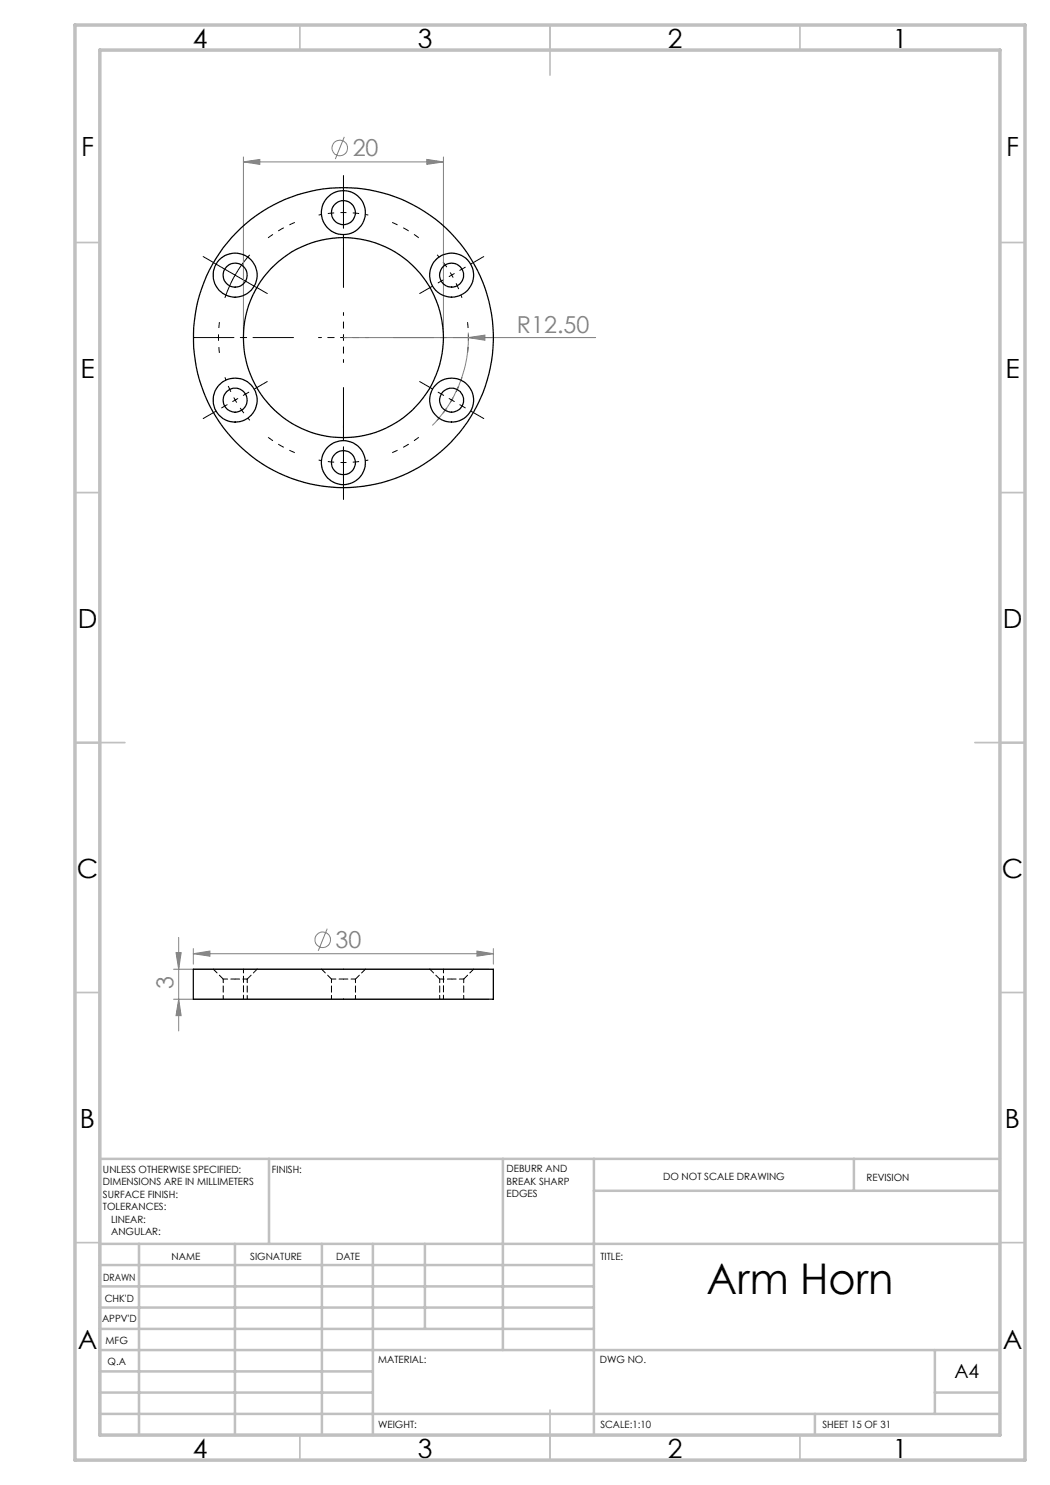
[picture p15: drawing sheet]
<svg xmlns="http://www.w3.org/2000/svg" width="210mm" height="297mm" viewBox="0 0 210 297" stroke-linecap="round" stroke-linejoin="round" font-family="sans-serif">
<defs><g id="words">
<text font-size="8.5" x="141.3" y="258.8">Arm Horn</text>
<g font-size="5.3">
<text x="38.5" y="9.5">4</text>
<text x="83.5" y="9.5">3</text>
<text x="133.6" y="9.5">2</text>
<text x="178.6" y="9.5">1</text>
<text x="16.2" y="31.3">F</text>
<text x="201.2" y="31.3">F</text>
<text x="16.1" y="75.5">E</text>
<text x="201.1" y="75.5">E</text>
<text x="15.5" y="125.5">D</text>
<text x="200.5" y="125.5">D</text>
<text x="15.4" y="175.5">C</text>
<text x="200.4" y="175.5">C</text>
<text x="16" y="225.5">B</text>
<text x="201" y="225.5">B</text>
<text x="15.5" y="269.8">A</text>
<text x="200.5" y="269.8">A</text>
<text x="38.5" y="291.5">4</text>
<text x="83.5" y="291.5">3</text>
<text x="133.6" y="291.5">2</text>
<text x="178.6" y="291.5">1</text>
</g>
<g font-size="4.7" fill="#808080">
<text x="70.5" y="31.3">20</text>
<text x="103.4" y="66.5">R12.50</text>
<text x="67.1" y="189.6">30</text>
<text x="34.7" y="197.8" transform="rotate(-90 34.7 197.8)">3</text>
</g>
<text font-size="3.9" x="190.9" y="275.5">A4</text>
<g font-size="2">
<text x="20.6" y="234.6">UNLESS OTHERWISE SPECIFIED:</text>
<text x="20.6" y="237.1">DIMENSIONS ARE IN MILLIMETERS</text>
<text x="20.6" y="239.6">SURFACE FINISH:</text>
<text x="54.4" y="234.6">FINISH:</text>
<text x="101.3" y="234.5">DEBURR AND</text>
<text x="101.3" y="237">BREAK SHARP</text>
<text x="101.3" y="239.5">EDGES</text>
<text x="132.6" y="236">DO NOT SCALE DRAWING</text>
<text x="173.3" y="236.2">REVISION</text>
<text x="20.6" y="242.1">TOLERANCES:</text>
<text x="22.2" y="244.6">LINEAR:</text>
<text x="22.2" y="247.1">ANGULAR:</text>
<text x="34.3" y="252">NAME</text>
<text x="50" y="251.9">SIGNATURE</text>
<text x="67.2" y="251.9">DATE</text>
<text x="120.1" y="251.9">TITLE:</text>
<text x="20.6" y="256.1">DRAWN</text>
<text x="20.9" y="260.3">CHK'D</text>
<text x="20.4" y="264.4">APPV'D</text>
<text x="21.1" y="268.8">MFG</text>
<text x="21.5" y="273">Q.A</text>
<text x="75.6" y="272.5">MATERIAL:</text>
<text x="120" y="272.5">DWG NO.</text>
<text x="75.6" y="285.5">WEIGHT:</text>
<text x="120.1" y="285.6">SCALE:1:10</text>
<text x="164.5" y="285.6">SHEET 15 OF 31</text>
</g>
</g></defs>
<g fill="none" stroke="#808080" stroke-width=".2">
<path d="M48.7 32.4l3.3-.5v1zM48.7 31.4v35.1M48.7 32.4h40M68.9 27.4l-1.8 4.4M85.4 31.9l3.3 .5-3.3 .5zM88.7 31.4v35.1M68.7 67.5h50.4M93.7 66.5a25.2 25.2 0 0 1-7.2 18.6M93.7 67.5l3.3-.5v1zM34.7 199.8h63M34.7 193.8h63M35.2 190.5h1l-.5 3.3z"/>
<path d="M35.7 187.5v18.7M35.7 199.8l.5 3.3h-1zM38.7 190.7l3.3-.5v1zM38.7 189.7v3.1M38.7 190.7h60M65.4 185.7l-1.8 4.5M95.4 190.2l3.3 .5-3.3 .5zM98.7 189.7v3.1"/>
<circle cx="67.9" cy="29.6" r="1.56"/>
<circle cx="64.6" cy="187.9" r="1.55"/>
</g>
<path d="M68.7 42.5l-2.5 .1-2.5 .4M68.7 42.5l2.5 .1 2.5 .4M90.3 55l-1.3-2.1-1.6-1.9M90.3 55l1.2 2.2 .9 2.4M47 80l1.4 2.1 1.6 2M47 80l-1.1-2.2-.9-2.3M68.7 92.5l2.5-.1 2.5-.4M68.7 92.5l-2.5-.1-2.5-.4M90.3 80l1.2-2.2 .9-2.3M90.3 80l-1.3 2.1-1.6 2" fill="none" stroke="#000" stroke-width=".2" stroke-dasharray="15.2 1.3 1.3 1.3" stroke-dashoffset="14.6" stroke-linecap="butt"/>
<path d="M59 44.5a25 25 0 0 0-5.4 3.1M83.8 47.6a25 25 0 0 0-5.4-3.1M43.9 64.4a25 25 0 0 0 0 6.2M93.5 70.6a25 25 0 0 0 0-6.2M53.6 87.5a25 25 0 0 0 5.4 3M78.4 90.5a25 25 0 0 0 5.4-3" fill="none" stroke="#000" stroke-width=".2" stroke-dasharray="15.2 1.3 1.3 1.3" stroke-dashoffset="14.1" stroke-linecap="butt"/>
<path d="M42.7 52.5l8.7 5M50 51a24.7 24.7 0 0 0-5 8.6" fill="none" stroke="#000" stroke-width=".2"/>
<path d="M68.7 37.5v-2.4M42.7 52.5l-2.1-1.2M51.4 57.5l2.1 1.2M68.7 47.5v2.4M86 57.5l-2.1 1.2M94.7 52.5l2.1-1.2M51.4 77.5l2.1-1.2M86 77.5l-2.1-1.2M42.7 82.5l-2.1 1.2M68.7 97.5v2.4M68.7 87.5v-2.4M94.7 82.5l2.1 1.2" fill="none" stroke="#000" stroke-width=".2" stroke-dasharray="15.2 1.3 1.3 1.3"/>
<g fill="none" stroke="#000" stroke-width=".2" stroke-dasharray="15.2 1.3 1.3 1.3" stroke-dashoffset="14.6">
<path d="M68.7 42.5v-5M68.7 42.5v5M90.3 55l4.4-2.5M90.3 55l-4.3 2.5M68.7 67.5v-5M68.7 67.5h-5M68.7 67.5v5M68.7 67.5h5M47 80l-4.3 2.5M47 80l4.4-2.5M68.7 92.5v5M68.7 92.5v-5"/>
<path d="M90.3 80l4.4 2.5M90.3 80l-4.3-2.5"/>
</g>
<path d="M68.7 57.5v-20M58.7 67.5h-20M68.7 77.5v20M78.7 67.5h20" fill="none" stroke="#000" stroke-width=".2" stroke-dasharray="15.2 1.3 1.3 1.3" stroke-dashoffset="7.1"/>
<g fill="none" stroke="#c0c0c0" stroke-width=".35">
<path d="M60 5v5M110 5v10M160 5v5M15 48.5h5M200 48.5h5M15 98.5h5M200 98.5h5M15 148.5h10M195 148.5h10M15 198.5h5M200 198.5h5M15 248.5h5"/>
<path d="M200 248.5h5M60 287v5M110 282v10M160 287v5"/>
</g>
<g fill="none" stroke="#c0c0c0" stroke-width=".5">
<path d="M53.8 231.8v17M100.6 231.8v38.2M118.8 231.8v55.2M118.8 238.2h81.2M170.8 231.8v6.4M200 231.8h-180v55.2M20 248.8h180M20 257.3h98.8M20 253h98.8M27.8 248.8v38.2M47 248.8v38.2M64.4 248.8v38.2"/>
<path d="M74.6 248.8v38.2M85 248.8v17M20 265.8h98.8M20 261.5h98.8M20 278.5h54.6M20 274.3h54.6M20 270h180M187 278.5h13M187 270v12.8M20 282.8h180M163 282.8v4.2"/>
</g>
<path d="M15 5h190v287h-190zM20 10h180v277h-180z" fill="none" stroke="#c0c0c0" stroke-width=".7"/>
<g fill="#808080">
<path d="M93.7 67.5l3.3-.5v1z"/>
<path d="M95.4 190.2l3.3 .5-3.3 .5zM38.7 190.7l3.3-.5v1z"/>
<path d="M48.7 32.4l3.3-.5v1zM85.4 31.9l3.3 .5-3.3 .5z"/>
<path d="M35.7 199.8l.5 3.3h-1zM35.2 190.5h1l-.5 3.3z"/>
</g>
<g fill="none" stroke="#000" stroke-width=".25">
<path d="M38.7 193.8h60v6h-60z"/>
<circle cx="47" cy="55" r="4.4"/>
<circle cx="47" cy="55" r="2.4"/>
<circle cx="68.7" cy="42.5" r="2.39"/>
<circle cx="68.7" cy="42.5" r="4.4"/>
<circle cx="90.3" cy="55" r="4.4"/>
<circle cx="90.3" cy="55" r="2.4"/>
<circle cx="68.7" cy="67.5" r="30"/>
<circle cx="68.7" cy="67.5" r="20"/>
<circle cx="47" cy="80" r="4.4"/>
<circle cx="47" cy="80" r="2.4"/>
<circle cx="68.7" cy="92.5" r="2.39"/>
<circle cx="68.7" cy="92.5" r="4.4"/>
<circle cx="90.3" cy="80" r="4.4"/>
<circle cx="90.3" cy="80" r="2.4"/>
</g>
<path d="M44.6 195.8h2.4M47 195.8h2.4M66.3 195.8h2.4M68.7 195.8h2.4M87.9 195.8h2.4M90.3 195.8h2.4" fill="none" stroke="#000" stroke-width=".2" stroke-dasharray="1.3 .6" stroke-dashoffset=".4"/>
<path d="M42.6 193.8l2 2M49.4 195.8l2-2M64.3 193.8l2 2M71.1 195.8l2-2M85.9 193.8l2 2M92.7 195.8l2-2" fill="none" stroke="#000" stroke-width=".2" stroke-dasharray="1.3 .6" stroke-dashoffset=".2"/>
<path d="M44.6 195.8v4M48.7 193.8v6M49.4 199.8v-4M66.3 195.8v4M71.1 199.8v-4M87.9 195.8v4M88.7 199.8v-6M92.7 199.8v-4" fill="none" stroke="#000" stroke-width=".2" stroke-dasharray="1.3 .6" stroke-dashoffset=".5"/>
<use href="#words"/>
</svg>
